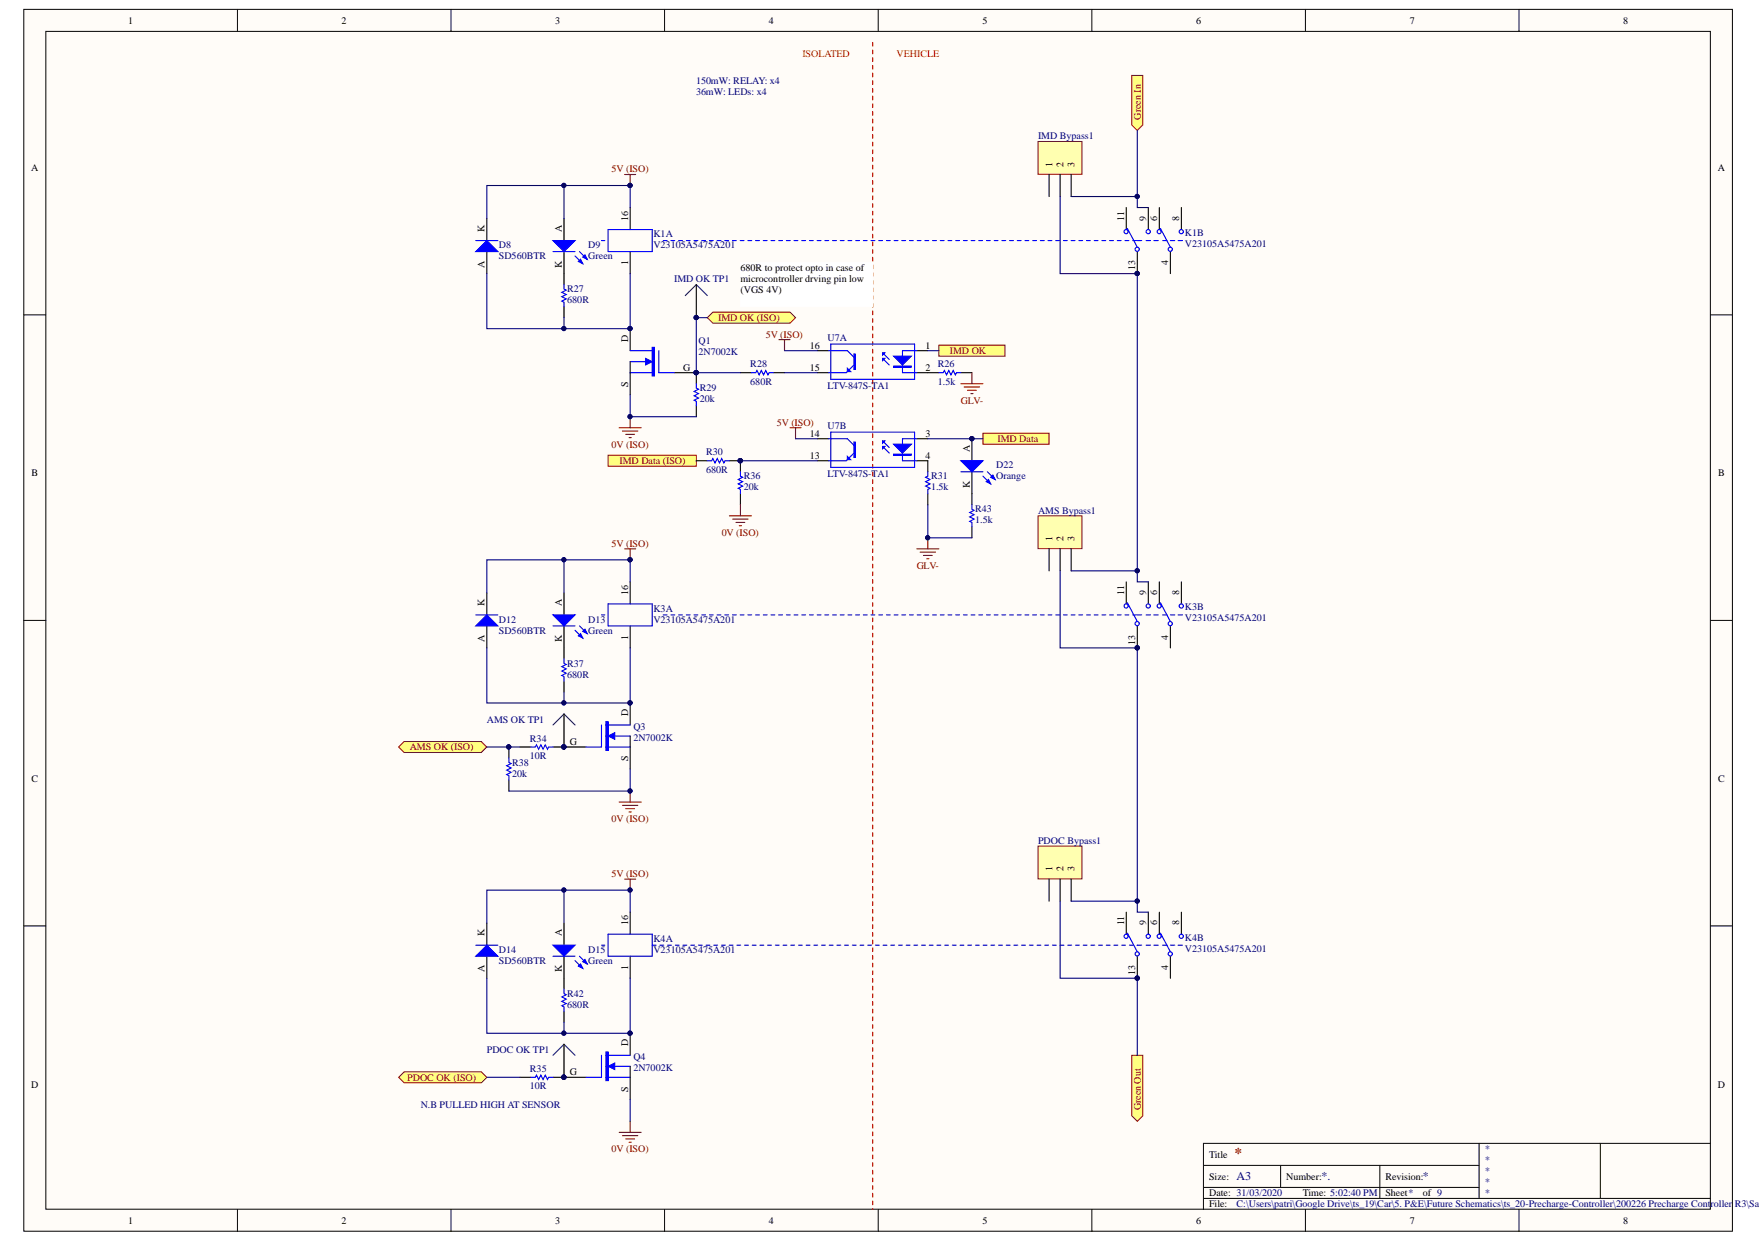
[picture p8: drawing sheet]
<svg xmlns="http://www.w3.org/2000/svg" width="297mm" height="210mm" viewBox="0 0 297 210" stroke-linecap="round" stroke-linejoin="round" font-family="sans-serif">
<defs><g id="words">
<text font-size="2.5" fill="#800000" x="208.4" y="195.5">*</text>
<g font-size="2" fill="#000080">
<text x="208.8" y="199.3">A3</text>
<text x="223.2" y="199.3">*.</text>
<text x="240.3" y="199.3">*</text>
</g>
<g font-size="1.7">
<text x="21.7" y="4">1</text>
<text x="57.7" y="4">2</text>
<text x="93.8" y="4">3</text>
<text x="129.8" y="4">4</text>
<text x="165.9" y="4">5</text>
<text x="202" y="4">6</text>
<text x="238" y="4">7</text>
<text x="274.1" y="4">8</text>
<text x="5.3" y="28.9">A</text>
<text x="177.7" y="28.2" transform="rotate(-90 177.7 28.2)">1</text>
<text x="179.6" y="28.2" transform="rotate(-90 179.6 28.2)">2</text>
<text x="181.5" y="28.2" transform="rotate(-90 181.5 28.2)">3</text>
<text x="290.1" y="28.9">A</text>
<text x="81.8" y="39.2" transform="rotate(-90 81.8 39.2)">K</text>
<text x="94.9" y="39.2" transform="rotate(-90 94.9 39.2)">A</text>
<text x="106.1" y="37.3" transform="rotate(-90 106.1 37.3)">16</text>
<text x="189.8" y="37.3" transform="rotate(-90 189.8 37.3)">11</text>
<text x="193.6" y="37.3" transform="rotate(-90 193.6 37.3)">9</text>
<text x="195.4" y="37.3" transform="rotate(-90 195.4 37.3)">6</text>
<text x="199.1" y="37.3" transform="rotate(-90 199.1 37.3)">8</text>
<text x="81.8" y="45.2" transform="rotate(-90 81.8 45.2)">A</text>
<text x="94.9" y="45.2" transform="rotate(-90 94.9 45.2)">K</text>
<text x="106.1" y="44.8" transform="rotate(-90 106.1 44.8)">1</text>
<text x="125.1" y="45.8">680R to protect opto in case of</text>
<text x="125.1" y="47.7">microcontroller drving pin low</text>
<text x="191.7" y="45.7" transform="rotate(-90 191.7 45.7)">13</text>
<text x="197.3" y="44.8" transform="rotate(-90 197.3 44.8)">4</text>
<text x="125.1" y="49.5">(VGS 4V)</text>
<text x="106.1" y="57.7" transform="rotate(-90 106.1 57.7)">D</text>
<text x="136.8" y="58.9">16</text>
<text x="156.3" y="58.9">1</text>
<text x="106.1" y="65.3" transform="rotate(-90 106.1 65.3)">S</text>
<text x="115.4" y="62.6">G</text>
<text x="136.8" y="62.6">15</text>
<text x="156.3" y="62.6">2</text>
<text x="136.8" y="73.7">14</text>
<text x="136.8" y="77.5">13</text>
<text x="156.3" y="73.7">3</text>
<text x="156.3" y="77.5">4</text>
<text x="163.7" y="76.3" transform="rotate(-90 163.7 76.3)">A</text>
<text x="5.3" y="80.5">B</text>
<text x="163.7" y="82.4" transform="rotate(-90 163.7 82.4)">K</text>
<text x="290.2" y="80.5">B</text>
<text x="177.7" y="91.4" transform="rotate(-90 177.7 91.4)">1</text>
<text x="179.6" y="91.4" transform="rotate(-90 179.6 91.4)">2</text>
<text x="181.5" y="91.4" transform="rotate(-90 181.5 91.4)">3</text>
<text x="106.1" y="100.5" transform="rotate(-90 106.1 100.5)">16</text>
<text x="189.8" y="100.5" transform="rotate(-90 189.8 100.5)">11</text>
<text x="193.6" y="100.5" transform="rotate(-90 193.6 100.5)">9</text>
<text x="195.4" y="100.5" transform="rotate(-90 195.4 100.5)">6</text>
<text x="199.1" y="100.5" transform="rotate(-90 199.1 100.5)">8</text>
<text x="81.8" y="102.3" transform="rotate(-90 81.8 102.3)">K</text>
<text x="94.9" y="102.3" transform="rotate(-90 94.9 102.3)">A</text>
<text x="81.8" y="108.4" transform="rotate(-90 81.8 108.4)">A</text>
<text x="94.9" y="108.4" transform="rotate(-90 94.9 108.4)">K</text>
<text x="106.1" y="108" transform="rotate(-90 106.1 108)">1</text>
<text x="191.7" y="108.9" transform="rotate(-90 191.7 108.9)">13</text>
<text x="197.3" y="108" transform="rotate(-90 197.3 108)">4</text>
<text x="96.3" y="125.8">G</text>
<text x="106.1" y="121" transform="rotate(-90 106.1 121)">D</text>
<text x="106.1" y="128.6" transform="rotate(-90 106.1 128.6)">S</text>
<text x="5.3" y="132.1">C</text>
<text x="290.2" y="132.1">C</text>
<text x="177.7" y="147.1" transform="rotate(-90 177.7 147.1)">1</text>
<text x="179.6" y="147.1" transform="rotate(-90 179.6 147.1)">2</text>
<text x="181.5" y="147.1" transform="rotate(-90 181.5 147.1)">3</text>
<text x="81.8" y="158.1" transform="rotate(-90 81.8 158.1)">K</text>
<text x="94.9" y="158.1" transform="rotate(-90 94.9 158.1)">A</text>
<text x="106.1" y="156.3" transform="rotate(-90 106.1 156.3)">16</text>
<text x="189.8" y="156.3" transform="rotate(-90 189.8 156.3)">11</text>
<text x="193.6" y="156.3" transform="rotate(-90 193.6 156.3)">9</text>
<text x="195.4" y="156.3" transform="rotate(-90 195.4 156.3)">6</text>
<text x="199.1" y="156.3" transform="rotate(-90 199.1 156.3)">8</text>
<text x="81.8" y="164.2" transform="rotate(-90 81.8 164.2)">A</text>
<text x="94.9" y="164.2" transform="rotate(-90 94.9 164.2)">K</text>
<text x="106.1" y="163.8" transform="rotate(-90 106.1 163.8)">1</text>
<text x="191.7" y="164.6" transform="rotate(-90 191.7 164.6)">13</text>
<text x="197.3" y="163.8" transform="rotate(-90 197.3 163.8)">4</text>
<text x="106.1" y="176.7" transform="rotate(-90 106.1 176.7)">D</text>
<text x="5.3" y="183.7">D</text>
<text x="96.3" y="181.6">G</text>
<text x="106.1" y="184.3" transform="rotate(-90 106.1 184.3)">S</text>
<text x="290.1" y="183.7">D</text>
<text x="204.2" y="195.5">Title</text>
<text x="204.2" y="199.2">Size:</text>
<text x="204.2" y="202">Date: 31/03/2020</text>
<text x="204.2" y="203.9">File:</text>
<text x="217.2" y="199.2">Number:</text>
<text x="220" y="202">Time: 5:02:40 PM</text>
<text x="233.9" y="199.2">Revision:</text>
<text x="233.9" y="202">Sheet*</text>
<text x="240.3" y="202">of 9</text>
<text x="21.7" y="206.6">1</text>
<text x="57.7" y="206.6">2</text>
<text x="93.8" y="206.6">3</text>
<text x="129.8" y="206.6">4</text>
<text x="165.9" y="206.6">5</text>
<text x="202" y="206.6">6</text>
<text x="238" y="206.6">7</text>
<text x="274.1" y="206.6">8</text>
</g>
<g font-size="1.7" fill="#f00">
<text x="135.5" y="9.6">ISOLATED</text>
<text x="151.4" y="9.6">VEHICLE</text>
</g>
<g font-size="1.7" fill="#000080">
<text x="117.6" y="14.2">150mW: RELAY: x4</text>
<text x="117.6" y="16.1">36mW: LEDs: x4</text>
<text x="175.3" y="23.5">IMD Bypass1</text>
<text x="84.2" y="41.9">D8</text>
<text x="99.3" y="41.9">D9</text>
<text x="110.3" y="40.1">K1A</text>
<text x="110.3" y="41.9">V23105A5475A201</text>
<text x="200.1" y="39.9">K1B</text>
<text x="200.1" y="41.8">V23105A5475A201</text>
<text x="84.2" y="43.8">SD560BTR</text>
<text x="99.3" y="43.8">Green</text>
<text x="113.8" y="47.7">IMD OK TP1</text>
<text x="95.8" y="49.4">R27</text>
<text x="95.8" y="51.2">680R</text>
<text x="117.9" y="58.1">Q1</text>
<text x="117.9" y="60">2N7002K</text>
<text x="139.7" y="57.6">U7A</text>
<text x="126.7" y="62">R28</text>
<text x="126.7" y="65">680R</text>
<text x="139.7" y="65.7">LTV-847S-TA1</text>
<text x="158.4" y="62">R26</text>
<text x="158.4" y="65">1.5k</text>
<text x="118.2" y="66.1">R29</text>
<text x="118.2" y="68">20k</text>
<text x="119.3" y="76.9">R30</text>
<text x="139.7" y="72.4">U7B</text>
<text x="119.3" y="79.9">680R</text>
<text x="125.6" y="81">R36</text>
<text x="125.6" y="82.8">20k</text>
<text x="139.7" y="80.6">LTV-847S-TA1</text>
<text x="157.2" y="81">R31</text>
<text x="157.2" y="82.8">1.5k</text>
<text x="168.2" y="79.1">D22</text>
<text x="168.2" y="81">Orange</text>
<text x="164.7" y="86.5">R43</text>
<text x="164.7" y="88.4">1.5k</text>
<text x="175.3" y="86.7">AMS Bypass1</text>
<text x="84.2" y="105.2">D12</text>
<text x="84.2" y="107">SD560BTR</text>
<text x="99.3" y="105.2">D13</text>
<text x="99.3" y="107">Green</text>
<text x="110.3" y="103.3">K3A</text>
<text x="110.3" y="105.2">V23105A5475A201</text>
<text x="200.1" y="103.1">K3B</text>
<text x="200.1" y="104.9">V23105A5475A201</text>
<text x="95.8" y="112.6">R37</text>
<text x="95.8" y="114.5">680R</text>
<text x="82.2" y="122.1">AMS OK TP1</text>
<text x="89.5" y="125.2">R34</text>
<text x="107" y="123.2">Q3</text>
<text x="107" y="125.1">2N7002K</text>
<text x="86.5" y="129.3">R38</text>
<text x="86.5" y="131.2">20k</text>
<text x="89.5" y="128.2">10R</text>
<text x="175.3" y="142.5">PDOC Bypass1</text>
<text x="84.2" y="160.9">D14</text>
<text x="99.3" y="160.9">D15</text>
<text x="110.3" y="159">K4A</text>
<text x="110.3" y="160.9">V23105A5475A201</text>
<text x="200.1" y="158.9">K4B</text>
<text x="200.1" y="160.7">V23105A5475A201</text>
<text x="84.2" y="162.8">SD560BTR</text>
<text x="99.3" y="162.8">Green</text>
<text x="95.8" y="168.4">R42</text>
<text x="95.8" y="170.2">680R</text>
<text x="82.2" y="177.8">PDOC OK TP1</text>
<text x="107" y="178.9">Q4</text>
<text x="89.5" y="181">R35</text>
<text x="89.5" y="184">10R</text>
<text x="107" y="180.8">2N7002K</text>
<text x="71" y="187.1">N.B PULLED HIGH AT SENSOR</text>
<text x="250.7" y="194.6">*</text>
<text x="250.7" y="196.4">*</text>
<text x="208.8" y="203.9">C:\Users\patri\Google Drive\ts_19\Car\5. P&amp;E\Future Schematics\ts_20-Precharge-Controller\200226 Precharge Controller R3\Safe</text>
<text x="250.7" y="198.3">*</text>
<text x="250.7" y="200.1">*</text>
<text x="250.7" y="202">*</text>
</g>
<g font-size="1.7" fill="#800000">
<text x="192.6" y="20.2" transform="rotate(-90 192.6 20.2)">Green In</text>
<text x="103.3" y="29.1">5V (ISO)</text>
<text x="121.3" y="54.2">IMD OK (ISO)</text>
<text x="129.3" y="57">5V (ISO)</text>
<text x="160.4" y="59.8">IMD OK</text>
<text x="131.2" y="71.9">5V (ISO)</text>
<text x="162.3" y="68.2">GLV-</text>
<text x="103.3" y="75.6">0V (ISO)</text>
<text x="168.4" y="74.7">IMD Data</text>
<text x="104.6" y="78.4">IMD Data (ISO)</text>
<text x="103.3" y="92.3">5V (ISO)</text>
<text x="121.9" y="90.5">0V (ISO)</text>
<text x="154.8" y="96">GLV-</text>
<text x="69.2" y="126.7">AMS OK (ISO)</text>
<text x="103.3" y="138.8">0V (ISO)</text>
<text x="103.3" y="148.1">5V (ISO)</text>
<text x="68.8" y="182.5">PDOC OK (ISO)</text>
<text x="192.6" y="187.5" transform="rotate(-90 192.6 187.5)">Green Out</text>
<text x="103.3" y="194.6">0V (ISO)</text>
</g>
</g></defs>
<g fill="#fffcf8" stroke="#000" stroke-width=".17">
<path d="M4 1.6h288.5v206.3h-288.5z"/>
<path d="M7.7 5.3h281.1v198.9h-281.1z"/>
</g>
<g fill="none" stroke="#000" stroke-width=".17">
<path d="M40.1 1.6v3.7M76.2 1.6v3.7M112.2 1.6v3.7M148.3 1.6v3.7M184.4 1.6v3.7M220.4 1.6v3.7M256.5 1.6v3.7M4 53.2h3.7M288.9 53.2h3.7M4 104.8h3.7M288.9 104.8h3.7M4 156.4h3.7"/>
<path d="M288.9 156.4h3.7M203.2 196.8h46.6M216.3 196.8v3.7M233 196.8v5.6M249.8 193.1v9.3M270.2 193.1h-67v11.1M288.9 193.1h-18.7v9.3M40.1 204.2v3.8M76.2 204.2v3.8M112.2 204.2v3.8M148.3 204.2v3.8M184.4 204.2v3.8"/>
<path d="M203.2 202.4h85.7M203.2 200.5h46.6M220.4 204.2v3.8M256.5 204.2v3.8"/>
</g>
<path d="M147.4 7.2v197" fill="none" stroke="#f00" stroke-width=".19" stroke-dasharray=".6 .6"/>
<path d="M105.5 29.5h1.8M106.4 29.5v1.8M131.5 57.4h1.9M132.5 57.4v1.8" fill="none" stroke="#800000" stroke-width=".19"/>
<path d="M112 40.6h80.1" fill="none" stroke="#00f" stroke-width=".19" stroke-dasharray=".6 .6"/>
<path d="M82.2 36.9v3.7M82.2 42.5v3.7M117.6 62.9v1.9M117.6 68.5v1.9M125 62.9h1.9M130.6 62.9h1.9" fill="none" stroke="#000" stroke-width=".19"/>
<g fill="#000080" stroke="#000080" stroke-width=".17">
<circle cx="117.6" cy="62.9" r=".35"/>
<circle cx="106.4" cy="31.3" r=".35"/>
</g>
<path d="M117.6 64.8v.7l.4 .2-.8 .4 .8 .4-.8 .3 .8 .4-.8 .4 .4 .2v.7M126.9 62.9h.7l.2-.3 .4 .7 .4-.7 .3 .7 .4-.7 .4 .7 .2-.4h.7" fill="none" stroke="#00f" stroke-width=".19"/>
<path d="M80.3 42.5l1.9-1.9 1.9 1.9z" fill="#00f"/>
<path d="M80.3 42.5l1.9-1.9 1.9 1.9zM80.3 40.6h3.8" fill="none" stroke="#00f" stroke-width=".19"/>
<path d="M95.2 36.9v3.7M95.2 42.5v3.7" fill="none" stroke="#000" stroke-width=".19"/>
<path d="M93.4 40.6h3.7l-1.9 1.9z" fill="#00f"/>
<path d="M93.4 40.6h3.7l-1.9 1.9zM97.1 43.2l1.3 1.3M97.8 42.5l1.4 1.3" fill="none" stroke="#00f" stroke-width=".19"/>
<path d="M97.7 44.2l.3-.4 .4 .7z" fill="#00f"/>
<path d="M97.7 44.2l.3-.4 .4 .7z" fill="none" stroke="#00f" stroke-width=".19"/>
<path d="M98.4 43.4l.4-.4 .4 .8z" fill="#00f"/>
<path d="M93.4 42.5h3.7M95.2 48.1v.7l.4 .2-.7 .4 .7 .3-.7 .4 .7 .4-.7 .4 .3 .1v.8M98.4 43.4l.4-.4 .4 .8z" fill="none" stroke="#00f" stroke-width=".19"/>
<path d="M95.2 46.2v1.9M95.2 51.8v1.8M82.2 100.1v3.7M82.2 105.7v3.7" fill="none" stroke="#000" stroke-width=".19"/>
<path d="M104.6 72.2h3.7M105.1 72.8h2.6M105.7 73.3h1.5M106.2 73.9h.4M106.4 70.4v1.8M162.3 64.8h3.7M162.8 65.4h2.6M163.4 65.9h1.5M163.9 66.5h.4M164.1 62.9v1.9M105.5 92.7h1.8M106.4 92.7v1.8" fill="none" stroke="#800000" stroke-width=".19"/>
<g fill="#000080" stroke="#000080" stroke-width=".17">
<circle cx="106.4" cy="70.4" r=".35"/>
<circle cx="106.4" cy="94.5" r=".35"/>
</g>
<path d="M112 103.8h80.1" fill="none" stroke="#00f" stroke-width=".19" stroke-dasharray=".6 .6"/>
<path d="M80.3 105.7l1.9-1.9 1.9 1.9z" fill="#00f"/>
<path d="M80.3 105.7l1.9-1.9 1.9 1.9zM80.3 103.8h3.8" fill="none" stroke="#00f" stroke-width=".19"/>
<path d="M95.2 100.1v3.7M95.2 105.7v3.7" fill="none" stroke="#000" stroke-width=".19"/>
<path d="M93.4 103.8h3.7l-1.9 1.9z" fill="#00f"/>
<path d="M93.4 103.8h3.7l-1.9 1.9zM97.1 106.4l1.3 1.3M97.8 105.7l1.4 1.3" fill="none" stroke="#00f" stroke-width=".19"/>
<path d="M97.7 107.4l.3-.4 .4 .7z" fill="#00f"/>
<path d="M97.7 107.4l.3-.4 .4 .7z" fill="none" stroke="#00f" stroke-width=".19"/>
<path d="M98.4 106.6l.4-.3 .4 .7z" fill="#00f"/>
<path d="M93.4 105.7h3.7M95.2 111.3v.7l.4 .2-.7 .4 .7 .3-.7 .4 .7 .4-.7 .4 .3 .1v.8M98.4 106.6l.4-.3 .4 .7z" fill="none" stroke="#00f" stroke-width=".19"/>
<path d="M95.2 109.4v1.9M95.2 115v1.9" fill="none" stroke="#000" stroke-width=".19"/>
<path d="M104.6 135.4h3.7M105.1 136h2.6M105.7 136.6h1.5M106.2 137.1h.4M106.4 133.6v1.8" fill="none" stroke="#800000" stroke-width=".19"/>
<circle cx="106.4" cy="133.6" r=".35" fill="#000080" stroke="#000080" stroke-width=".17"/>
<g fill="#ffff80" stroke="#800000" stroke-width=".17">
<path d="M191.1 12.7h1.9v8.4l-.9 .9-1-.9z" fill-rule="evenodd"/>
<path d="M119.4 53.6l1-.9h13l.9 .9-.9 1h-13z" fill-rule="evenodd"/>
<path d="M191.1 178.2h1.9v10.2l-.9 1-1-1z" fill-rule="evenodd"/>
</g>
<path d="M115.7 49.9l1.9-1.8 1.8 1.8" fill="none" stroke="#073763" stroke-width=".19"/>
<path d="M117.6 48.1v5.5M82.2 155.9v3.7M82.2 161.5v3.7" fill="none" stroke="#000" stroke-width=".19"/>
<g fill="#000080" stroke="#000080" stroke-width=".17">
<circle cx="117.6" cy="53.6" r=".35"/>
<circle cx="106.4" cy="150.3" r=".35"/>
</g>
<path d="M110.1 159.6h82" fill="none" stroke="#00f" stroke-width=".19" stroke-dasharray=".6 .6"/>
<path d="M105.5 148.5h1.8M106.4 148.5v1.8" fill="none" stroke="#800000" stroke-width=".19"/>
<path d="M80.3 161.5l1.9-1.9 1.9 1.9z" fill="#00f"/>
<path d="M80.3 159.6h3.8M80.3 161.5l1.9-1.9 1.9 1.9z" fill="none" stroke="#00f" stroke-width=".19"/>
<path d="M95.2 155.9v3.7M95.2 161.5v3.7" fill="none" stroke="#000" stroke-width=".19"/>
<path d="M93.4 159.6h3.7l-1.9 1.9z" fill="#00f"/>
<path d="M93.4 159.6h3.7l-1.9 1.9zM97.1 162.2l1.3 1.3M97.8 161.5l1.4 1.3" fill="none" stroke="#00f" stroke-width=".19"/>
<path d="M97.7 163.1l.3-.3 .4 .7z" fill="#00f"/>
<path d="M97.7 163.1l.3-.3 .4 .7z" fill="none" stroke="#00f" stroke-width=".19"/>
<path d="M98.4 162.4l.4-.4 .4 .8z" fill="#00f"/>
<path d="M93.4 161.5h3.7M95.2 167v.8l.4 .2-.7 .4 .7 .3-.7 .4 .7 .4-.7 .3 .3 .2v.8M98.4 162.4l.4-.4 .4 .8z" fill="none" stroke="#00f" stroke-width=".19"/>
<path d="M95.2 165.2v1.8M95.2 170.8v1.8" fill="none" stroke="#000" stroke-width=".19"/>
<path d="M104.6 191.2h3.7M105.1 191.8h2.6M105.7 192.3h1.5M106.2 192.9h.4M106.4 189.4v1.8" fill="none" stroke="#800000" stroke-width=".19"/>
<path d="M67.3 181.9l.9-.9h13.1l.9 .9-.9 1h-13.1z" fill-rule="evenodd" fill="#ffff80" stroke="#800000" stroke-width=".17"/>
<path d="M93.4 178.2l1.8-1.9 1.9 1.9" fill="none" stroke="#073763" stroke-width=".19"/>
<path d="M95.2 176.3v5.6" fill="none" stroke="#000" stroke-width=".19"/>
<circle cx="95.2" cy="181.9" r=".35" fill="#000080" stroke="#000080" stroke-width=".17"/>
<path d="M67.3 126.1l.9-.9h13.1l.9 .9-.9 1h-13.1z" fill-rule="evenodd" fill="#ffff80" stroke="#800000" stroke-width=".17"/>
<path d="M93.4 122.4l1.8-1.8 1.9 1.8" fill="none" stroke="#073763" stroke-width=".19"/>
<g fill="none" stroke="#000" stroke-width=".19">
<path d="M106.4 35v3.8M190.2 35v3.8M193.9 35v3.8M195.8 35v3.8M199.5 35v3.8M106.4 42.5v3.7M192.1 42.5v3.7M197.6 42.5v3.7M106.4 98.3v3.7M190.2 98.3v3.7M193.9 98.3v3.7M195.8 98.3v3.7"/>
<path d="M199.5 98.3v3.7M106.4 105.7v3.7M192.1 105.7v3.7M197.6 105.7v3.7M85.9 126.1v1.9M85.9 131.7v1.9M95.2 120.6v5.5M106.4 154v3.8M190.2 154v3.8M193.9 154v3.8M195.8 154v3.8M199.5 154v3.8"/>
<path d="M106.4 161.5v3.7M192.1 161.5v3.7M197.6 161.5v3.7"/>
</g>
<g fill="#000080" stroke="#000080" stroke-width=".17">
<circle cx="95.2" cy="126.1" r=".35"/>
<circle cx="85.9" cy="126.1" r=".35"/>
<circle cx="192" cy="109.4" r=".35"/>
<circle cx="192" cy="165.2" r=".35"/>
<circle cx="192" cy="46.2" r=".35"/>
</g>
<g fill="none" stroke="#00f" stroke-width=".19">
<path d="M102.7 38.8h7.4v3.7h-7.4zM190.4 38.6l1.7 3.1M196 38.6l1.6 3.1M101.6 40.6h.5M192.1 40.6h.7M193.5 40.6h.8M194.8 40.6h.8M196.3 40.6h.8M197.6 40.6h.8M198.9 40.6h.8M101.6 103.8h.5M102.7 102h7.4v3.7h-7.4z"/>
<path d="M190.4 101.8l1.7 3.2M192.1 103.8h.7M193.5 103.8h.8M194.8 103.8h.8M196 101.8l1.6 3.2M196.3 103.8h.8M197.6 103.8h.8M198.9 103.8h.8M85.9 128v.8l.4 .1-.7 .4 .7 .4-.7 .4 .7 .3-.7 .4 .3 .2v.7M101.6 159.6h.5M102.7 157.8h7.4v3.7h-7.4zM190.4 157.6l1.7 3.1"/>
<path d="M192.1 159.6h.7M193.5 159.6h.8M194.8 159.6h.8M196 157.6l1.6 3.1M196.3 159.6h.8M197.6 159.6h.8M198.9 159.6h.8"/>
<circle cx="190.2" cy="39.1" r=".35"/>
<circle cx="193.9" cy="39.1" r=".35"/>
<circle cx="195.7" cy="39.1" r=".35"/>
<circle cx="199.5" cy="39.1" r=".35"/>
<circle cx="192" cy="42.1" r=".35"/>
<circle cx="197.6" cy="42.1" r=".35"/>
<circle cx="190.2" cy="102.3" r=".35"/>
<circle cx="192" cy="105.3" r=".35"/>
<circle cx="193.9" cy="102.3" r=".35"/>
<circle cx="195.7" cy="102.3" r=".35"/>
<circle cx="197.6" cy="105.3" r=".35"/>
<circle cx="199.5" cy="102.3" r=".35"/>
<circle cx="190.2" cy="158.1" r=".35"/>
<circle cx="193.9" cy="158.1" r=".35"/>
<circle cx="195.7" cy="158.1" r=".35"/>
<circle cx="199.5" cy="158.1" r=".35"/>
<circle cx="192" cy="161.1" r=".35"/>
<circle cx="197.6" cy="161.1" r=".35"/>
</g>
<path d="M175.3 23.9h7.4v5.5h-7.4z" fill="#ffffb0" stroke="#800000" stroke-width=".17"/>
<path d="M177.2 29.5v3.7M179 29.5v3.7M180.9 29.5v3.7" fill="none" stroke="#000" stroke-width=".19"/>
<path d="M175.3 142.9h7.4v5.5h-7.4z" fill="#ffffb0" stroke="#800000" stroke-width=".17"/>
<path d="M177.2 148.5v3.7M179 148.5v3.7M180.9 148.5v3.7" fill="none" stroke="#000" stroke-width=".19"/>
<path d="M175.3 87.1h7.4v5.5h-7.4z" fill="#ffffb0" stroke="#800000" stroke-width=".17"/>
<path d="M106.4 55.5v3.7M106.4 62.9v3.8M113.9 62.9h3.7M177.2 92.7v3.7M179 92.7v3.7M180.9 92.7v3.7M87.8 126.1h1.9M93.4 126.1h1.8M87.8 181.9h1.9M93.4 181.9h1.8" fill="none" stroke="#000" stroke-width=".19"/>
<g fill="#000080" stroke="#000080" stroke-width=".17">
<circle cx="95.2" cy="181.9" r=".35"/>
<circle cx="95.2" cy="126.1" r=".35"/>
<circle cx="117.6" cy="62.9" r=".35"/>
<circle cx="106.4" cy="55.5" r=".35"/>
</g>
<path d="M106.4 59.2h4.1M110.1 58.7h.4v4.8h-.4zM111.3 59.2v3.7h2.6M106.4 62.9h4.1M106.4 61.1h4.1M89.7 126.1h.7l.2-.3 .4 .7 .3-.7 .4 .7 .4-.7 .4 .7 .1-.4h.8M89.7 181.9h.7l.2-.3 .4 .7 .3-.7 .4 .7 .4-.7 .4 .7 .1-.4h.8" fill="none" stroke="#00f" stroke-width=".19"/>
<path d="M110.3 58.7v4.8" fill="none" stroke="#00f" stroke-width=".37"/>
<path d="M109 60.5l1.1 .6-1.1 .5z" fill="#00f"/>
<path d="M109 60.5l1.1 .6-1.1 .5z" fill="none" stroke="#00f" stroke-width=".17"/>
<path d="M106.4 61.1v1.8M106.4 174.5v3.7M95.2 181.9h3.8M106.4 181.9v3.7" fill="none" stroke="#000" stroke-width=".19"/>
<g fill="#000080" stroke="#000080" stroke-width=".17">
<circle cx="117.6" cy="62.9" r=".35"/>
<circle cx="106.4" cy="55.5" r=".35"/>
<circle cx="95.2" cy="181.9" r=".35"/>
<circle cx="106.4" cy="174.5" r=".35"/>
</g>
<path d="M101.6 178.2v3.7h-2.6M102.3 177.6h.4v4.9h-.4zM102.3 178.2h4.1M102.3 181.9h4.1M102.3 180.1h4.1" fill="none" stroke="#00f" stroke-width=".19"/>
<path d="M102.5 177.6v4.9" fill="none" stroke="#00f" stroke-width=".37"/>
<path d="M102.7 180.1l1.1-.6v1.1z" fill="#00f"/>
<path d="M102.7 180.1l1.1-.6v1.1z" fill="none" stroke="#00f" stroke-width=".17"/>
<path d="M106.4 118.7v3.7M95.2 126.1h3.8M106.4 126.1v3.8M106.4 180.1v1.8" fill="none" stroke="#000" stroke-width=".19"/>
<g fill="#000080" stroke="#000080" stroke-width=".17">
<circle cx="95.2" cy="181.9" r=".35"/>
<circle cx="106.4" cy="174.5" r=".35"/>
<circle cx="95.2" cy="126.1" r=".35"/>
<circle cx="106.4" cy="118.7" r=".35"/>
</g>
<path d="M101.6 122.4v3.7h-2.6M102.3 121.9h.4v4.8h-.4zM102.3 126.1h4.1M102.3 124.3h4.1M102.3 122.4h4.1" fill="none" stroke="#00f" stroke-width=".19"/>
<path d="M102.5 121.9v4.8" fill="none" stroke="#00f" stroke-width=".37"/>
<path d="M102.7 124.3l1.1-.6v1.1z" fill="#00f"/>
<path d="M102.7 124.3l1.1-.6v1.1z" fill="none" stroke="#00f" stroke-width=".17"/>
<path d="M106.4 124.3v1.8" fill="none" stroke="#000" stroke-width=".19"/>
<g fill="#000080" stroke="#000080" stroke-width=".17">
<circle cx="95.2" cy="126.1" r=".35"/>
<circle cx="106.4" cy="118.7" r=".35"/>
</g>
<path d="M102.7 76.9h14.9v1.8h-14.9z" fill-rule="evenodd" fill="#ffff80" stroke="#800000" stroke-width=".17"/>
<path d="M133.4 72.2h1.9M134.3 72.2v1.9M123.2 87.1h3.7M123.7 87.7h2.6M124.3 88.2h1.5M124.8 88.8h.4M125 85.2v1.9M154.8 92.7h3.7M155.4 93.2h2.6M155.9 93.8h1.5M156.5 94.4h.4M156.7 90.8v1.9" fill="none" stroke="#800000" stroke-width=".19"/>
<g fill="#000080" stroke="#000080" stroke-width=".17">
<circle cx="156.6" cy="90.8" r=".35"/>
<circle cx="125" cy="77.8" r=".35"/>
</g>
<path d="M117.6 77.8h1.8M123.2 77.8h1.8v1.9M156.7 62.9h1.8M162.3 62.9h1.8M125 83.4v1.8" fill="none" stroke="#000" stroke-width=".19"/>
<path d="M119.4 77.8h.8l.2-.4 .3 .8 .4-.8 .4 .8 .4-.8 .3 .8 .2-.4h.8M125 79.7v.7l.4 .2-.7 .4 .7 .3-.7 .4 .7 .4-.7 .4 .3 .1v.8M158.5 62.9h.8l.2-.3 .3 .7 .4-.7 .4 .7 .4-.7 .3 .7 .2-.4h.8" fill="none" stroke="#00f" stroke-width=".19"/>
<path d="M158.5 58.3h11.2v1.8h-11.2z" fill-rule="evenodd" fill="#ffff80" stroke="#800000" stroke-width=".17"/>
<path d="M138.1 74.1h1.8M138.1 77.8h1.8M154.8 74.1h1.9M154.8 77.8h1.9" fill="none" stroke="#000" stroke-width=".19"/>
<path d="M139.9 74.1h3.2l1.1 1.1M140.3 73h14.1v5.9h-14.1zM144.2 76.5l-1.3 1.3h-3M149 75.4l1.2 1.1M149 74.5l1.2 1.1M154.8 74.1h-2.4v3.7h2.4" fill="none" stroke="#00f" stroke-width=".19"/>
<path d="M150.9 75h3l-1.5 1.5z" fill="#00f"/>
<path d="M150.9 75h3l-1.5 1.5zM150.9 76.7h3v.2h-3zM150.9 76.8h3" fill="none" stroke="#00f" stroke-width=".19"/>
<path d="M149 74.5h.4l-.4 .3z" fill="#00f"/>
<path d="M149 74.5h.4l-.4 .3z" fill="none" stroke="#00f" stroke-width=".19"/>
<path d="M149 75.4h.4l-.4 .4z" fill="#00f"/>
<path d="M144.2 74.6h.2v2.7h-.2zM144.3 74.6v2.7M149 75.4h.4l-.4 .4z" fill="none" stroke="#00f" stroke-width=".19"/>
<path d="M143.1 77.1l.5 .5h-.5z" fill="#00f"/>
<path d="M143.1 77.1l.5 .5h-.5z" fill="none" stroke="#00f" stroke-width=".19"/>
<path d="M166 73.2h11.2v1.8h-11.2z" fill-rule="evenodd" fill="#ffff80" stroke="#800000" stroke-width=".17"/>
<path d="M138.1 59.2h1.8M154.8 59.2h1.9M138.1 62.9h1.8M154.8 62.9h1.9" fill="none" stroke="#000" stroke-width=".19"/>
<path d="M139.9 59.2h3.2l1.1 1.1M140.3 58.1h14.1v6h-14.1zM149 59.6l1.2 1.1M154.8 59.2h-2.4v3.7h2.4M144.2 61.6l-1.3 1.3h-3M149 60.5l1.2 1.1" fill="none" stroke="#00f" stroke-width=".19"/>
<path d="M150.9 60.1h3l-1.5 1.5z" fill="#00f"/>
<path d="M150.9 60.1h3l-1.5 1.5zM150.9 61.8h3v.2h-3zM150.9 61.9h3" fill="none" stroke="#00f" stroke-width=".19"/>
<path d="M149 59.6h.4l-.4 .4z" fill="#00f"/>
<path d="M149 59.6h.4l-.4 .4z" fill="none" stroke="#00f" stroke-width=".19"/>
<path d="M149 60.5h.4l-.4 .4z" fill="#00f"/>
<path d="M144.2 59.8h.2v2.6h-.2zM144.3 59.8v2.6M149 60.5h.4l-.4 .4z" fill="none" stroke="#00f" stroke-width=".19"/>
<path d="M143.1 62.2l.5 .5h-.5z" fill="#00f"/>
<path d="M143.1 62.2l.5 .5h-.5z" fill="none" stroke="#00f" stroke-width=".19"/>
<path d="M164.1 74.1v3.7M164.1 79.7v3.7" fill="none" stroke="#000" stroke-width=".19"/>
<circle cx="164.1" cy="74.1" r=".35" fill="#000080" stroke="#000080" stroke-width=".17"/>
<path d="M162.3 77.8h3.7l-1.9 1.9z" fill="#00f"/>
<path d="M162.3 77.8h3.7l-1.9 1.9zM166.7 79.7l1.3 1.3M166 80.4l1.3 1.3" fill="none" stroke="#00f" stroke-width=".19"/>
<path d="M166.5 81.3l.4-.3 .4 .7z" fill="#00f"/>
<path d="M166.5 81.3l.4-.3 .4 .7z" fill="none" stroke="#00f" stroke-width=".19"/>
<path d="M167.3 80.6l.4-.4 .3 .8z" fill="#00f"/>
<path d="M156.7 79.7v.7l-.4 .2 .8 .4-.8 .3 .8 .4-.8 .4 .8 .4-.4 .1v.8M162.3 79.7h3.7M164.1 85.2v.8l.4 .2-.7 .3 .7 .4-.7 .4 .7 .4-.7 .3 .3 .2v.8M167.3 80.6l.4-.4 .3 .8z" fill="none" stroke="#00f" stroke-width=".19"/>
<g fill="#000080" stroke="#000080" stroke-width=".17">
<circle cx="164.1" cy="74.1" r=".35"/>
<circle cx="117.6" cy="62.9" r=".35"/>
<circle cx="95.2" cy="55.5" r=".35"/>
<circle cx="95.2" cy="31.3" r=".35"/>
<circle cx="106.4" cy="31.3" r=".35"/>
<circle cx="106.4" cy="70.4" r=".35"/>
<circle cx="95.2" cy="118.7" r=".35"/>
<circle cx="95.2" cy="94.5" r=".35"/>
<circle cx="106.4" cy="94.5" r=".35"/>
<circle cx="117.6" cy="53.6" r=".35"/>
<circle cx="95.2" cy="174.5" r=".35"/>
<circle cx="95.2" cy="150.3" r=".35"/>
<circle cx="192" cy="165.2" r=".35"/>
<circle cx="106.4" cy="133.6" r=".35"/>
<circle cx="85.9" cy="126.1" r=".35"/>
<circle cx="106.4" cy="174.5" r=".35"/>
<circle cx="106.4" cy="150.3" r=".35"/>
<circle cx="106.4" cy="118.7" r=".35"/>
<circle cx="106.4" cy="55.5" r=".35"/>
<circle cx="192" cy="33.2" r=".35"/>
<circle cx="192" cy="109.4" r=".35"/>
<circle cx="192" cy="152.2" r=".35"/>
<circle cx="125" cy="77.8" r=".35"/>
<circle cx="156.6" cy="90.8" r=".35"/>
<circle cx="192" cy="96.4" r=".35"/>
<circle cx="192" cy="46.2" r=".35"/>
</g>
<path d="M156.7 77.8v1.9M156.7 83.4v1.8M164.1 83.4v1.8M164.1 89v1.8" fill="none" stroke="#000" stroke-width=".19"/>
<g fill="none" stroke="#000080" stroke-width=".19">
<path d="M95.2 31.3v5.6M106.4 35v-3.7h-24.2v5.6M179 33.2v13h13.1v52.1h1.8M180.9 33.2h11.2M192.1 22v13h1.8M82.2 46.2v9.3h24.2v-9.3M95.2 53.6v1.9M119.4 53.6h-1.8v9.3h7.4M132.5 59.2h5.6M156.7 59.2h1.8M106.4 66.7v3.7h11.2M125 77.8h13.1"/>
<path d="M132.5 62.9h5.6M134.3 74.1h3.8M156.7 74.1h9.3M95.2 94.5v5.6M106.4 98.3v-3.8h-24.2v5.6M156.7 85.2v5.6h7.4M179 96.4v13h13.1v44.6h1.8M180.9 96.4h11.2M82.2 109.4v9.3h24.2v-9.3M95.2 116.9v1.8M82.2 126.1h5.6M106.4 129.9v3.7h-20.5"/>
<path d="M95.2 150.3v5.6M106.4 154v-3.7h-24.2v5.6M179 152.2v13h13.1v13M180.9 152.2h11.2M82.2 165.2v9.3h24.2v-9.3M95.2 172.6v1.9M82.2 181.9h5.6M106.4 185.6v3.8"/>
</g>
<path d="M125 44.3h22.3v7.4h-22.3z" fill="#fff" stroke="#fff" stroke-width=".17"/>
<use href="#words"/>
</svg>
